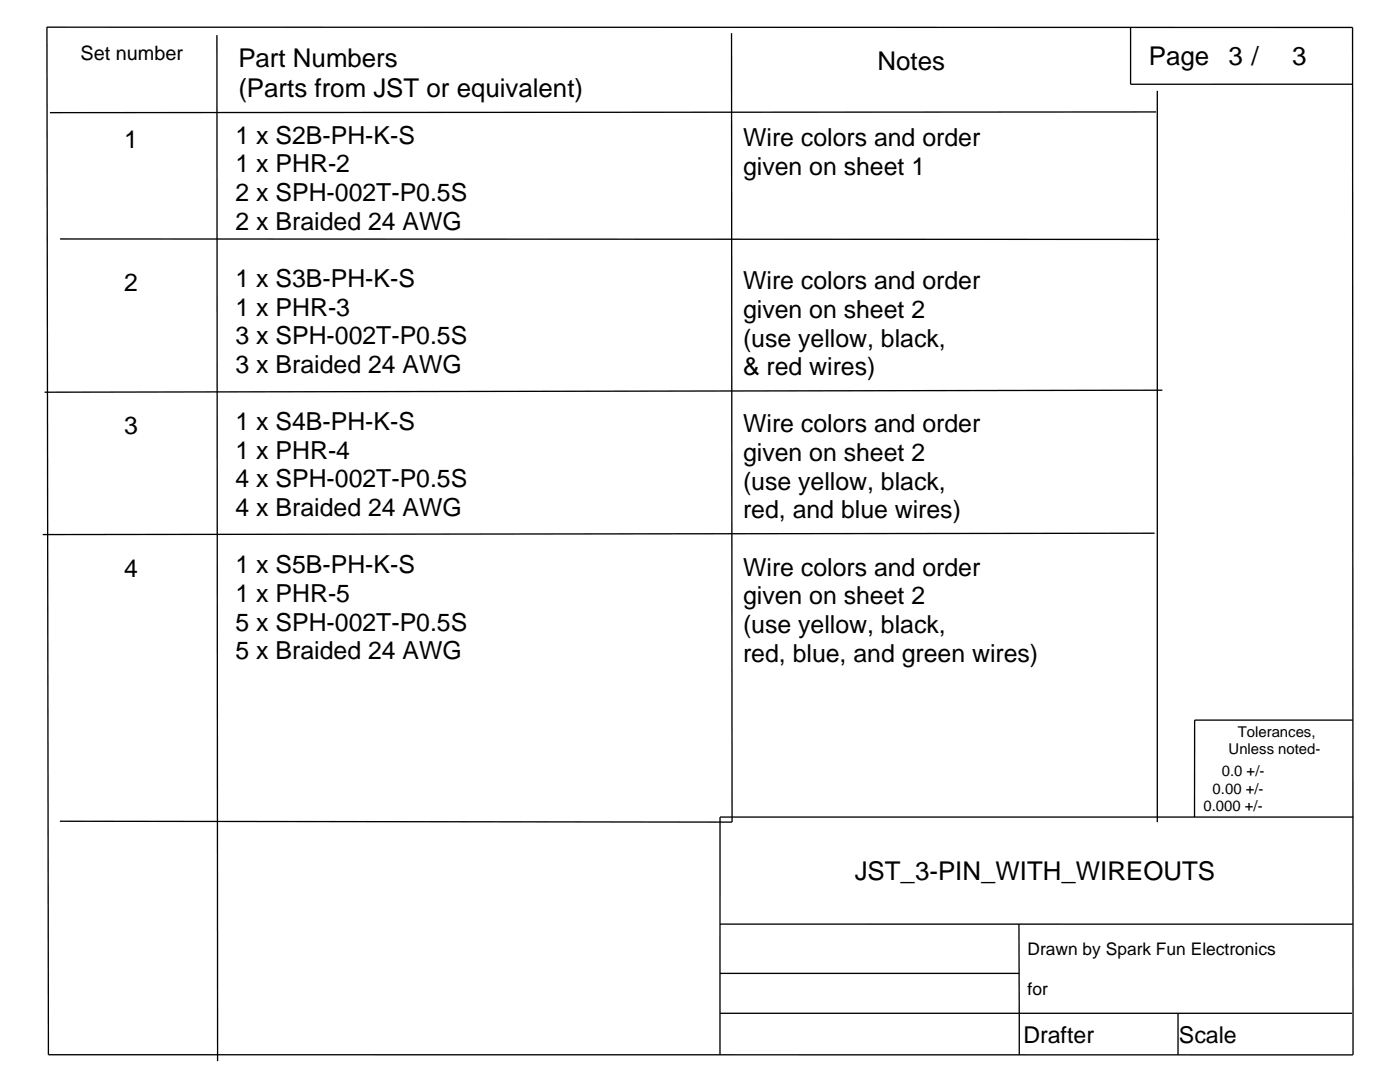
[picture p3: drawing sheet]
<svg xmlns="http://www.w3.org/2000/svg" width="279mm" height="216mm" viewBox="0 0 279 216" stroke-linecap="round" stroke-linejoin="round" font-family="sans-serif">
<defs><g id="words">
<g font-size="5.2">
<text x="47.6" y="13.4">Part Numbers</text>
<text x="175.1" y="14.1">Notes</text>
<text x="229.3" y="13.1">Page</text>
<text x="245.1" y="13.1">3 /</text>
<text x="257.8" y="13.1">3</text>
<text x="47.6" y="19.3">(Parts from JST or equivalent)</text>
<text x="170.6" y="175.7">JST_3-PIN_WITH_WIREOUTS</text>
</g>
<g font-size="5">
<text x="24.8" y="29.5">1</text>
<text x="47" y="28.7">1 x S2B-PH-K-S</text>
<text x="148.3" y="29.1">Wire colors and order</text>
<text x="47" y="34.4">1 x PHR-2</text>
<text x="148.3" y="34.8">given on sheet 1</text>
<text x="47" y="40.1">2 x SPH-002T-P0.5S</text>
<text x="47" y="45.8">2 x Braided 24 AWG</text>
<text x="24.8" y="58">2</text>
<text x="47" y="57.3">1 x S3B-PH-K-S</text>
<text x="148.3" y="57.7">Wire colors and order</text>
<text x="47" y="63">1 x PHR-3</text>
<text x="148.3" y="63.4">given on sheet 2</text>
<text x="47" y="68.7">3 x SPH-002T-P0.5S</text>
<text x="148.3" y="69.1">(use yellow, black,</text>
<text x="47" y="74.4">3 x Braided 24 AWG</text>
<text x="148.3" y="74.9">&amp; red wires)</text>
<text x="24.8" y="86.6">3</text>
<text x="47" y="85.8">1 x S4B-PH-K-S</text>
<text x="148.3" y="86.3">Wire colors and order</text>
<text x="47" y="91.5">1 x PHR-4</text>
<text x="148.3" y="92">given on sheet 2</text>
<text x="47" y="97.3">4 x SPH-002T-P0.5S</text>
<text x="148.3" y="97.7">(use yellow, black,</text>
<text x="47" y="103">4 x Braided 24 AWG</text>
<text x="148.3" y="103.4">red, and blue wires)</text>
<text x="24.8" y="115.2">4</text>
<text x="47" y="114.4">1 x S5B-PH-K-S</text>
<text x="148.3" y="114.9">Wire colors and order</text>
<text x="47" y="120.1">1 x PHR-5</text>
<text x="47" y="125.8">5 x SPH-002T-P0.5S</text>
<text x="148.3" y="120.6">given on sheet 2</text>
<text x="47" y="131.6">5 x Braided 24 AWG</text>
<text x="148.3" y="126.3">(use yellow, black,</text>
<text x="148.3" y="132">red, blue, and green wires)</text>
</g>
<g font-size="4.6">
<text x="204.2" y="208.2">Drafter</text>
<text x="235.3" y="208.1">Scale</text>
</g>
<text font-size="4" x="16.1" y="11.9">Set number</text>
<g font-size="3.5">
<text x="205.1" y="190.5">Drawn by Spark Fun Electronics</text>
<text x="205.1" y="198.5">for</text>
</g>
<g font-size="3">
<text x="247" y="147.1">Tolerances,</text>
<text x="243.8" y="154.9">0.0 +/-</text>
<text x="245.2" y="150.5">Unless noted-</text>
<text x="240.2" y="161.8">0.000 +/-</text>
<text x="242" y="158.3">0.00 +/-</text>
</g>
</g></defs>
<g fill="none" stroke="#000" stroke-width=".26">
<path d="M9.4 5.4l.3 205.1h260.3l-.1-205-260.5-.1M43.3 7l.1 204.7M146 6.6l.1 157.4-134.1-.1M225.6 5.6v11.2h44.3M231 18.1v146M230.7 22.3l-220.7 .2M12 47.7l219.4 .1M232 77.9l-223.1 .4M230.4 106.4l-221.9 .3M270 143.7h-31.6v19.3M270.1 163h-126.4v47.5M143.7 194.2h59.7"/>
<path d="M143.7 184.4h126.3M203.4 184.4v26.1M143.7 202.2h126.1M235.1 202.2v8.3"/>
</g>
<use href="#words"/>
</svg>
